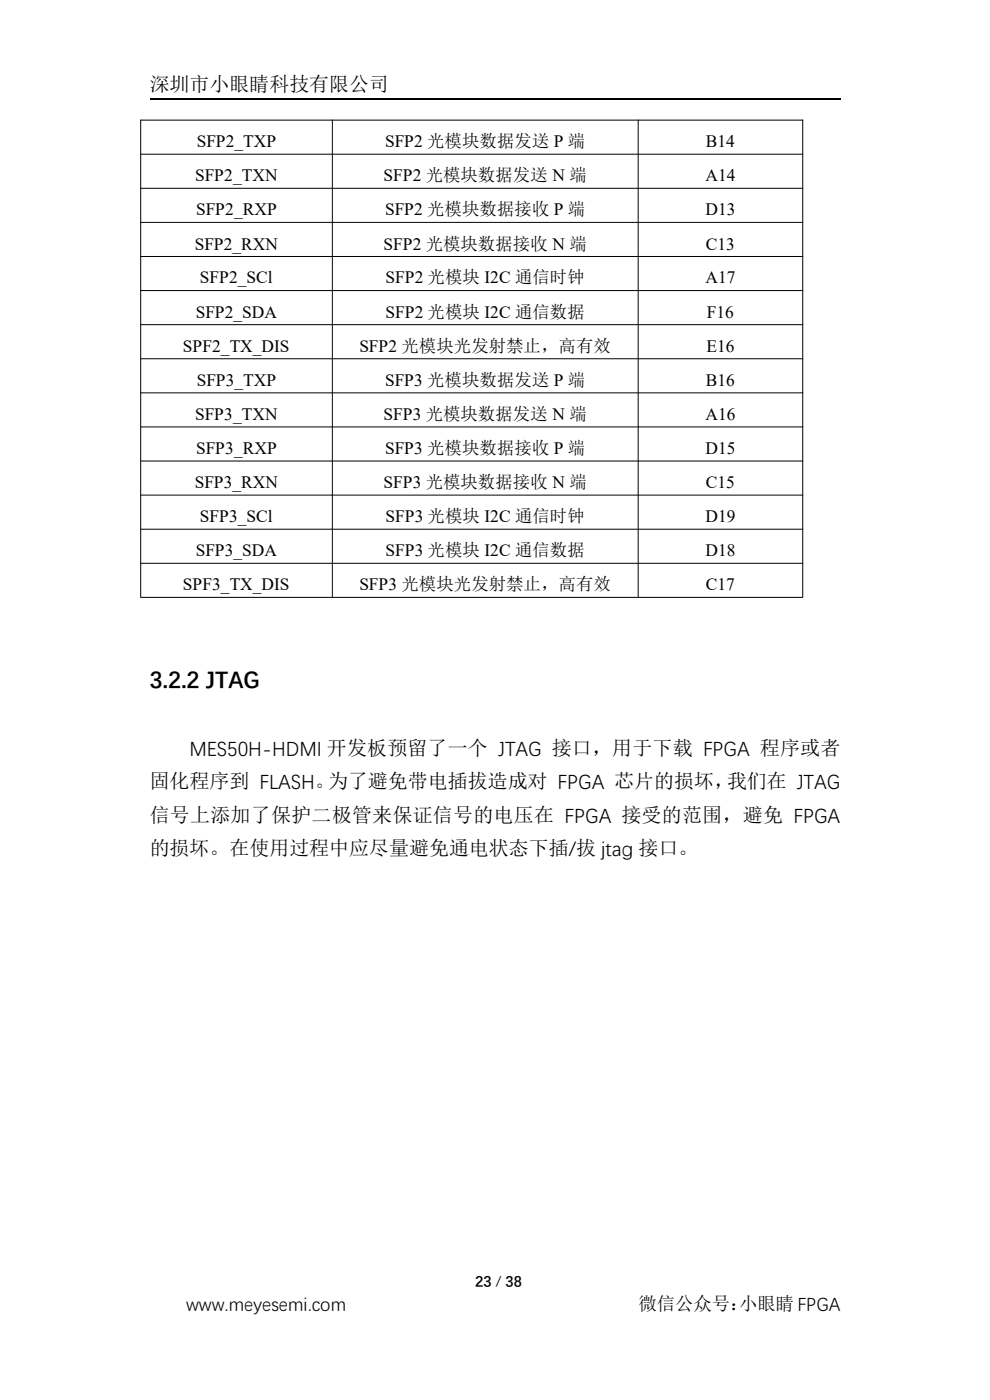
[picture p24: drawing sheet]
<svg xmlns="http://www.w3.org/2000/svg" width="210mm" height="297mm" viewBox="0 0 210 297" stroke-linecap="round" stroke-linejoin="round" font-family="sans-serif">
<defs><g id="words">
<text font-size="5" x="31.7" y="145.6">3.2.2 JTAG</text>
<g font-size="4.2">
<text x="31.7" y="19.3">深圳市小眼睛科技有限公司</text>
<text x="40.2" y="160.2">MES50H-HDMI 开发板预留了一个 JTAG 接口，用于下载 FPGA 程序或者</text>
<text x="31.7" y="167.3">固化程序到 FLASH。为了避免带电插拔造成对 FPGA 芯片的损坏，我们在 JTAG</text>
<text x="31.7" y="174.3">信号上添加了保护二极管来保证信号的电压在 FPGA 接受的范围，避免 FPGA</text>
<text x="31.7" y="181.4">的损坏。在使用过程中应尽量避免通电状态下插/拔 jtag 接口。</text>
</g>
<g font-size="3.9">
<text x="39.5" y="278">www.meyesemi.com</text>
<text x="135.5" y="278">微信公众号：</text>
<text x="156.8" y="278">小眼睛 FPGA</text>
</g>
<g font-size="3.7">
<text x="41.7" y="31.2">SFP2_TXP</text>
<text x="81.7" y="31.2">SFP2 光模块数据发送 P 端</text>
<text x="149.7" y="31.2">B14</text>
<text x="41.4" y="38.5">SFP2_TXN</text>
<text x="81.4" y="38.5">SFP2 光模块数据发送 N 端</text>
<text x="149.6" y="38.5">A14</text>
<text x="41.6" y="45.7">SFP2_RXP</text>
<text x="81.7" y="45.7">SFP2 光模块数据接收 P 端</text>
<text x="149.6" y="45.7">D13</text>
<text x="41.3" y="52.9">SFP2_RXN</text>
<text x="81.4" y="52.9">SFP2 光模块数据接收 N 端</text>
<text x="149.7" y="52.9">C13</text>
<text x="42.4" y="60.1">SFP2_SCl</text>
<text x="81.8" y="60.1">SFP2 光模块 I2C 通信时钟</text>
<text x="149.6" y="60.1">A17</text>
<text x="41.5" y="67.4">SFP2_SDA</text>
<text x="81.8" y="67.4">SFP2 光模块 I2C 通信数据</text>
<text x="149.9" y="67.4">F16</text>
<text x="38.8" y="74.6">SPF2_TX_DIS</text>
<text x="76.2" y="74.6">SFP2 光模块光发射禁止，高有效</text>
<text x="149.9" y="74.6">E16</text>
<text x="41.7" y="81.8">SFP3_TXP</text>
<text x="81.7" y="81.8">SFP3 光模块数据发送 P 端</text>
<text x="149.7" y="81.8">B16</text>
<text x="41.4" y="89.1">SFP3_TXN</text>
<text x="81.4" y="89.1">SFP3 光模块数据发送 N 端</text>
<text x="149.6" y="89.1">A16</text>
<text x="41.6" y="96.3">SFP3_RXP</text>
<text x="81.7" y="96.3">SFP3 光模块数据接收 P 端</text>
<text x="149.6" y="96.3">D15</text>
<text x="41.3" y="103.5">SFP3_RXN</text>
<text x="81.4" y="103.5">SFP3 光模块数据接收 N 端</text>
<text x="149.7" y="103.5">C15</text>
<text x="42.4" y="110.8">SFP3_SCl</text>
<text x="81.8" y="110.8">SFP3 光模块 I2C 通信时钟</text>
<text x="149.6" y="110.8">D19</text>
<text x="41.5" y="118">SFP3_SDA</text>
<text x="81.8" y="118">SFP3 光模块 I2C 通信数据</text>
<text x="149.6" y="118">D18</text>
<text x="38.8" y="125.2">SPF3_TX_DIS</text>
<text x="76.2" y="125.2">SFP3 光模块光发射禁止，高有效</text>
<text x="149.7" y="125.2">C17</text>
</g>
<text font-size="3.2" x="100.8" y="272.9">23 / 38</text>
</g></defs>
<path d="M31.7 21h146.6" fill="none" stroke="#000" stroke-width=".25"/>
<g fill="none" stroke="#000" stroke-width=".21">
<path d="M29.8 25.5h140.6M29.8 32.7h140.6M29.8 39.9h140.6M29.8 25.4v101.2M70.5 25.4v101.2M135.4 25.4v101.2M170.3 25.4v101.2M29.8 47.2h140.6M29.8 54.4h140.6M29.8 61.6h140.6M29.8 68.9h140.6M29.8 76.1h140.6"/>
<path d="M29.8 83.3h140.6M29.8 90.6h140.6M29.8 97.8h140.6M29.8 105h140.6M29.8 112.3h140.6M29.8 119.5h140.6M29.8 126.7h140.6"/>
</g>
<use href="#words"/>
</svg>
